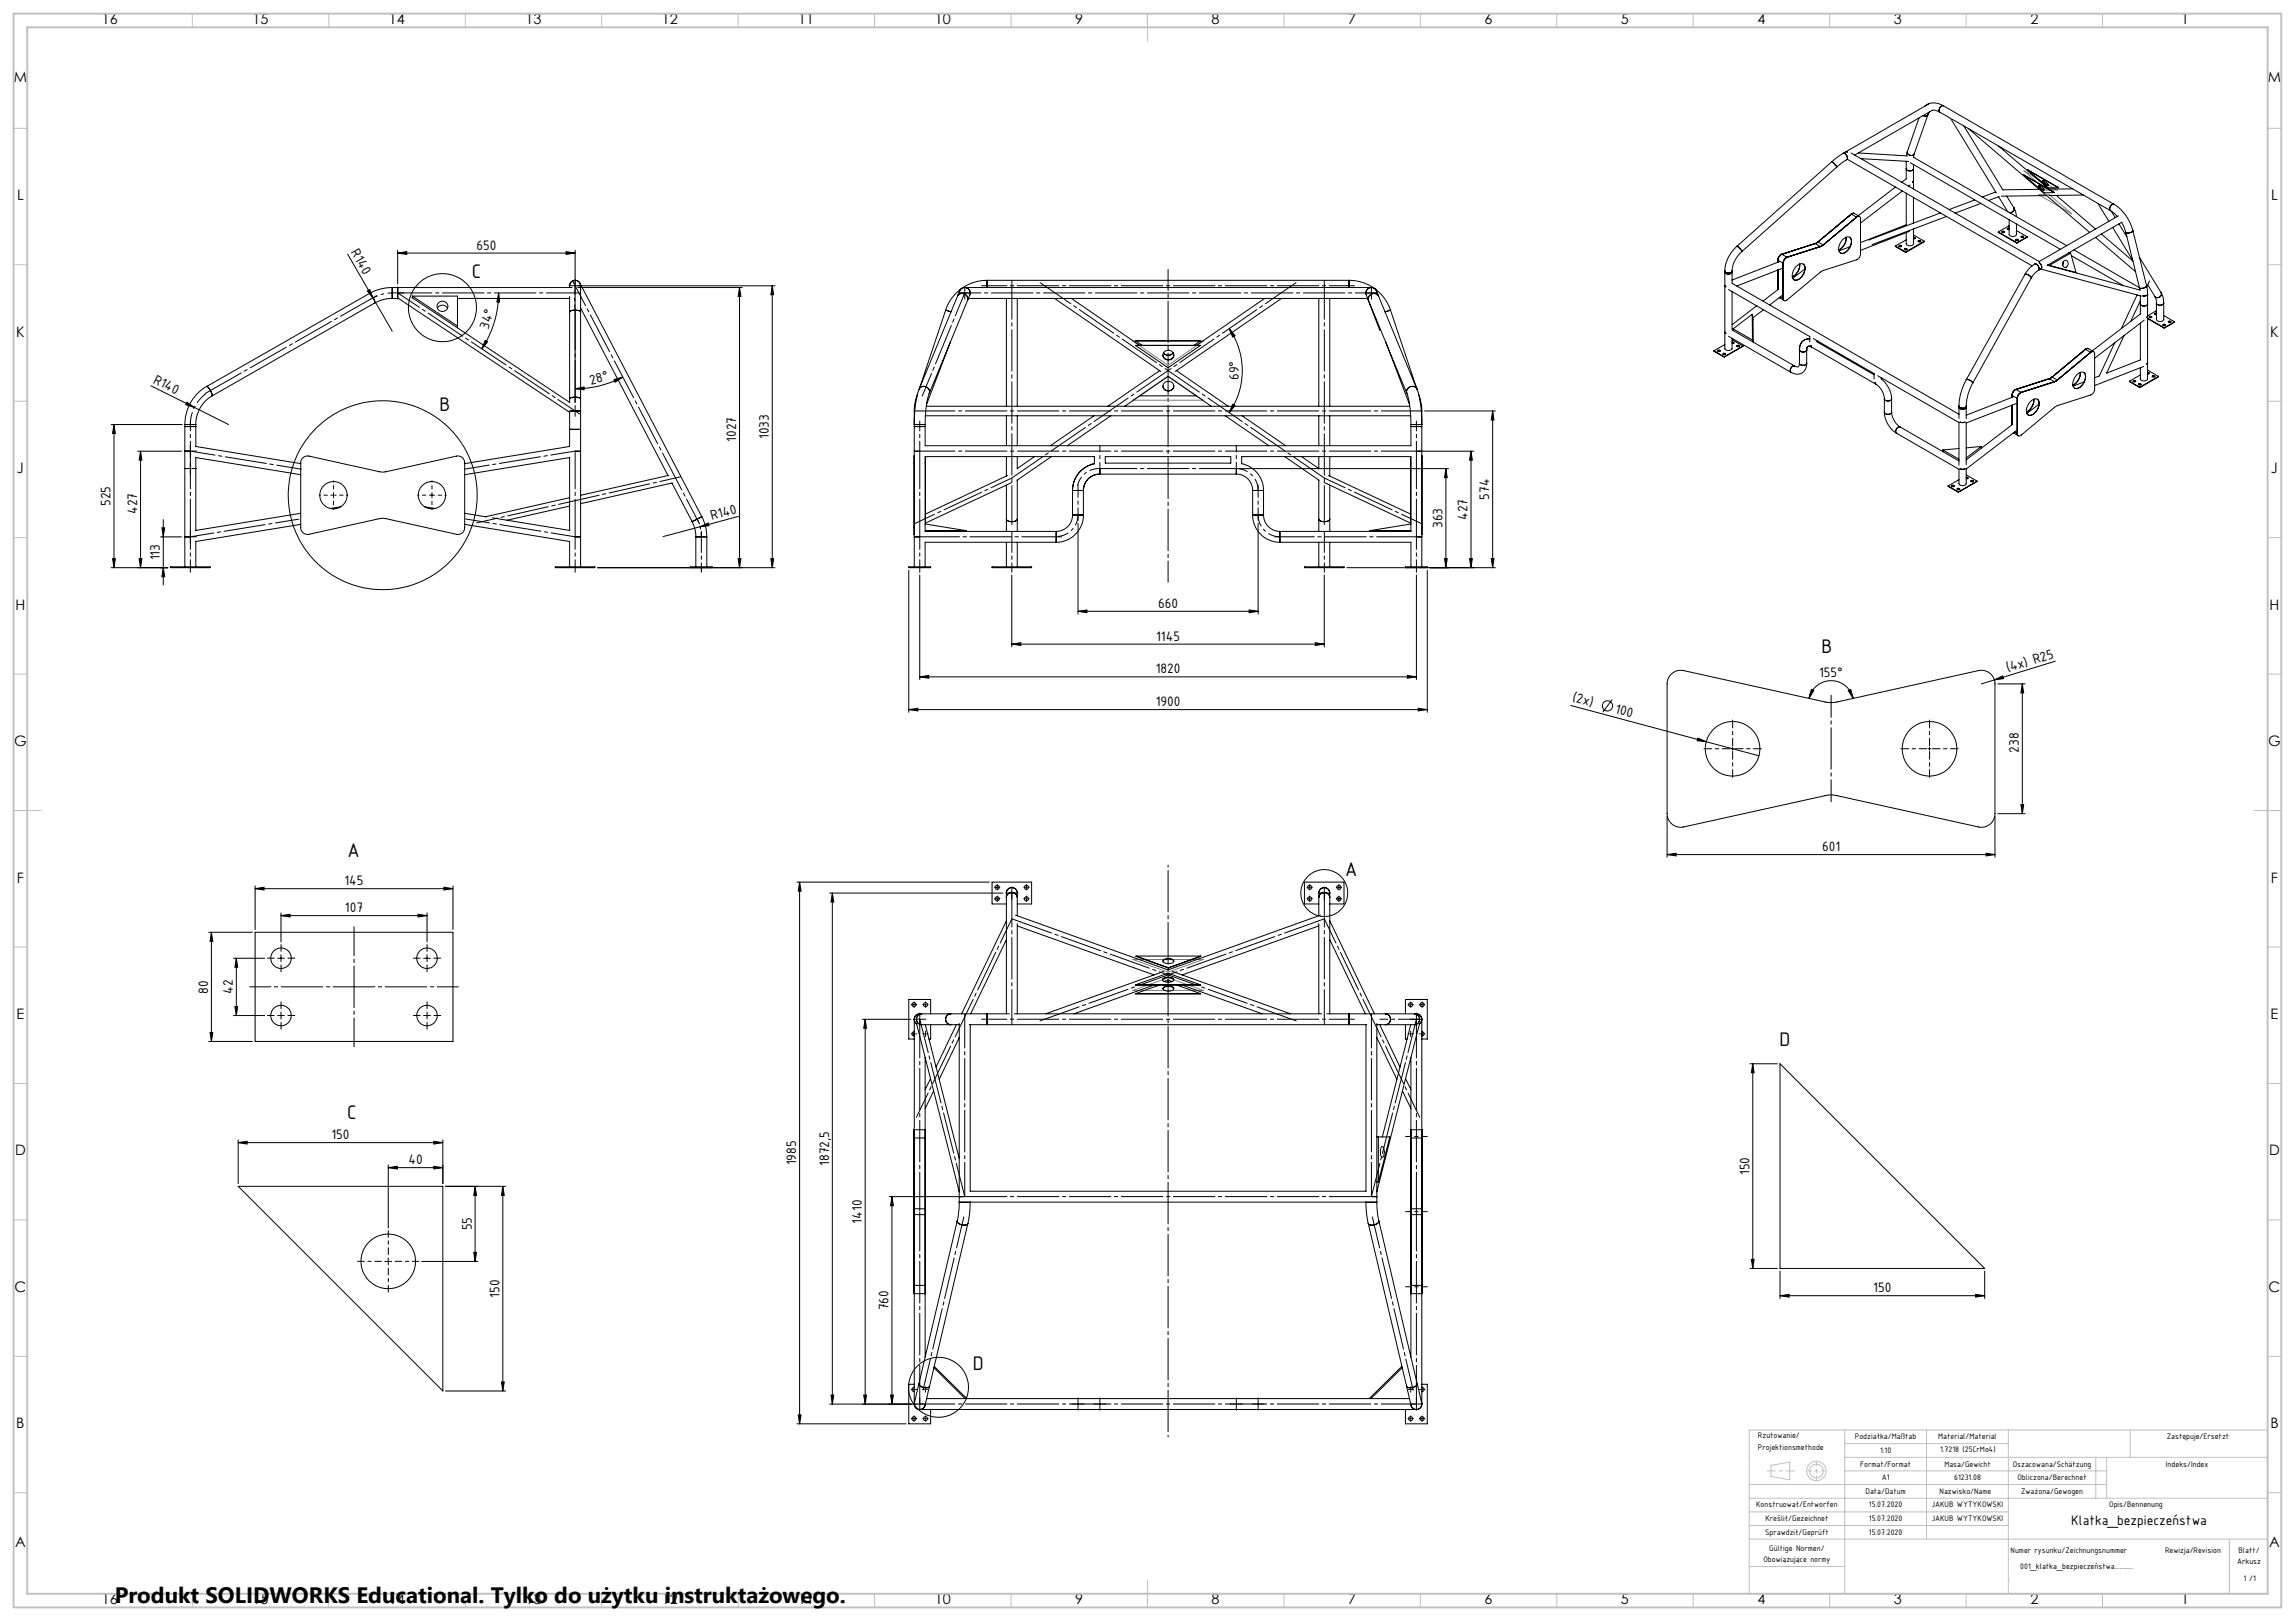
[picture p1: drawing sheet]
<svg xmlns="http://www.w3.org/2000/svg" width="841mm" height="594mm" viewBox="0 0 841 594" stroke-linecap="round" stroke-linejoin="round" font-family="sans-serif">
<defs><g id="words">
<text font-size="8.2" x="42.1" y="587.3">Produkt SOLIDWORKS Educational. Tylko do użytku instruktażowego.</text>
<g font-size="7.8">
<text x="172.9" y="101.8">C</text>
<text x="161" y="150.7">B</text>
<text x="667.4" y="239.3">B</text>
<text x="127.3" y="313.9">A</text>
<text x="493" y="321">A</text>
<text x="652.1" y="383.5">D</text>
<text x="127.3" y="410.1">C</text>
<text x="356.5" y="502.1">D</text>
</g>
<g font-size="5.4">
<text x="128.5" y="92.4" transform="rotate(60 128.5 92.4)">R140</text>
<text x="174.6" y="91.5">650</text>
<text x="179.1" y="120.8" transform="rotate(-74 179.1 120.8)">34°</text>
<text x="55.9" y="140.3" transform="rotate(27 55.9 140.3)">R140</text>
<text x="216.5" y="140.9" transform="rotate(-14 216.5 140.9)">28°</text>
<text x="454" y="139.3" transform="rotate(-90 454 139.3)">69°</text>
<text x="269.8" y="161.9" transform="rotate(-90 269.8 161.9)">1027</text>
<text x="281.8" y="160.9" transform="rotate(-90 281.8 160.9)">1033</text>
<text x="40.5" y="185.4" transform="rotate(-90 40.5 185.4)">525</text>
<text x="545.7" y="183.1" transform="rotate(-90 545.7 183.1)">574</text>
<text x="50.3" y="188.3" transform="rotate(-90 50.3 188.3)">427</text>
<text x="260.9" y="190.6" transform="rotate(-15 260.9 190.6)">R140</text>
<text x="537.8" y="190.5" transform="rotate(-90 537.8 190.5)">427</text>
<text x="528.6" y="193.5" transform="rotate(-90 528.6 193.5)">363</text>
<text x="58.6" y="205.3" transform="rotate(-90 58.6 205.3)">113</text>
<text x="424.4" y="222.7">660</text>
<text x="423.7" y="234.8">1145</text>
<text x="423.5" y="246.8">1820</text>
<text x="666.6" y="248.2">155°</text>
<text x="735.8" y="246.4" transform="rotate(-17 735.8 246.4)">(4x) R25</text>
<text x="576" y="256.9" transform="rotate(15 576 256.9)">(2x)</text>
<text x="423.5" y="258.8">1900</text>
<text x="591.6" y="261.1" transform="rotate(15 591.6 261.1)">100</text>
<text x="739.8" y="275.8" transform="rotate(-90 739.8 275.8)">238</text>
<text x="667.7" y="311.9">601</text>
<text x="126.2" y="324.4">145</text>
<text x="126.4" y="334.3">107</text>
<text x="76.2" y="364.1" transform="rotate(-90 76.2 364.1)">80</text>
<text x="85.4" y="364.2" transform="rotate(-90 85.4 364.2)">42</text>
<text x="121.5" y="417.5">150</text>
<text x="149.7" y="426.6">40</text>
<text x="291.8" y="427" transform="rotate(-90 291.8 427)">1985</text>
<text x="303.8" y="427.2" transform="rotate(-90 303.8 427.2)">1872,5</text>
<text x="641.1" y="430.6" transform="rotate(-90 641.1 430.6)">150</text>
<text x="315.8" y="448.4" transform="rotate(-90 315.8 448.4)">1410</text>
<text x="172.9" y="450.9" transform="rotate(-90 172.9 450.9)">55</text>
<text x="686.5" y="473.5">150</text>
<text x="183" y="475.5" transform="rotate(-90 183 475.5)">150</text>
<text x="325.6" y="480.2" transform="rotate(-90 325.6 480.2)">760</text>
<text x="759" y="558.9">Klatka_bezpieczeństwa</text>
</g>
<g font-size="5.3">
<text x="37.3" y="8.9">16</text>
<text x="92.5" y="8.9">15</text>
<text x="142.5" y="8.9">14</text>
<text x="192.5" y="8.9">13</text>
<text x="242.5" y="8.9">12</text>
<text x="292.5" y="8.9">11</text>
<text x="342.5" y="8.9">10</text>
<text x="394" y="8.9">9</text>
<text x="444" y="8.9">8</text>
<text x="494" y="8.9">7</text>
<text x="544" y="8.9">6</text>
<text x="594" y="8.9">5</text>
<text x="644" y="8.9">4</text>
<text x="694" y="8.9">3</text>
<text x="744" y="8.9">2</text>
<text x="799.3" y="8.9">1</text>
<text x="5" y="29.9">M</text>
<text x="831" y="29.9">M</text>
<text x="6.3" y="73.4">L</text>
<text x="832.2" y="73.4">L</text>
<text x="5.9" y="123.4">K</text>
<text x="831.9" y="123.4">K</text>
<text x="6.2" y="173.4">J</text>
<text x="832.2" y="173.4">J</text>
<text x="5.7" y="223.4">H</text>
<text x="831.7" y="223.4">H</text>
<text x="5.2" y="273.4">G</text>
<text x="831.2" y="273.4">G</text>
<text x="6.2" y="323.4">F</text>
<text x="832.2" y="323.4">F</text>
<text x="6.1" y="373.4">E</text>
<text x="832.1" y="373.4">E</text>
<text x="5.5" y="423.4">D</text>
<text x="831.5" y="423.4">D</text>
<text x="5.3" y="473.4">C</text>
<text x="831.3" y="473.4">C</text>
<text x="6" y="523.4">B</text>
<text x="832" y="523.4">B</text>
<text x="5.5" y="566.9">A</text>
<text x="831.5" y="566.9">A</text>
<text x="37.3" y="587.9">16</text>
<text x="92.5" y="587.9">15</text>
<text x="142.5" y="587.9">14</text>
<text x="192.5" y="587.9">13</text>
<text x="242.5" y="587.9">12</text>
<text x="292.5" y="587.9">11</text>
<text x="342.5" y="587.9">10</text>
<text x="394" y="587.9">9</text>
<text x="444" y="587.9">8</text>
<text x="494" y="587.9">7</text>
<text x="544" y="587.9">6</text>
<text x="594" y="587.9">5</text>
<text x="644" y="587.9">4</text>
<text x="694" y="587.9">3</text>
<text x="744" y="587.9">2</text>
<text x="799.3" y="587.9">1</text>
</g>
<g font-size="3.2">
<text x="644.2" y="527">Rzutowanie/</text>
<text x="679.7" y="527.3">Podziałka/Maßtab</text>
<text x="710.3" y="527.3">Material/Material</text>
<text x="794" y="527.3">Zastępuje/Ersetzt</text>
<text x="644.2" y="531.2">Projektionsmethode</text>
<text x="688.9" y="532.3">1:10</text>
<text x="711" y="532.3">1.7218 (25CrMo4)</text>
<text x="681.7" y="537.4">Format/Format</text>
<text x="712.5" y="537.4">Masa/Gewicht</text>
<text x="737.6" y="537.4">Oszacowana/Schätzung</text>
<text x="793.7" y="537.4">Indeks/Index</text>
<text x="689.6" y="542.3">A1</text>
<text x="716.1" y="542.3">61231.08</text>
<text x="739.3" y="542.3">Obliczona/Berechnet</text>
<text x="683.6" y="547.4">Data/Datum</text>
<text x="710.8" y="547.4">Nazwisko/Name</text>
<text x="740.6" y="547.4">Zważona/Gewogen</text>
<text x="643.6" y="552.4">Konstruował/Entworfen</text>
<text x="646.9" y="557.3">Kreślił/Gezeichnet</text>
<text x="684.9" y="557.3">15.07.2020</text>
<text x="684.9" y="552.4">15.07.2020</text>
<text x="707.9" y="557.3">JAKUB WYTYKOWSKI</text>
<text x="707.9" y="552.4">JAKUB WYTYKOWSKI</text>
<text x="772.9" y="552.4">Opis/Bennenung</text>
<text x="646.8" y="562.4">Sprawdził/Geprüft</text>
<text x="684.9" y="562.4">15.07.2020</text>
<text x="648.4" y="568.3">Gültige Normen/</text>
<text x="736.8" y="569.1">Numer rysunku/Zeichnungsnummer</text>
<text x="793.4" y="569.1">Rewizja/Revision</text>
<text x="820.3" y="569">Blatt/</text>
<text x="646.2" y="572.4">Obowiązujące normy</text>
<text x="740.3" y="574.9">001_klatka_bezpieczeństwa...........</text>
<text x="819.8" y="573.2">Arkusz</text>
<text x="822.1" y="579.2">1 /1</text>
</g>
</g></defs>
<g fill="none" stroke="#000" stroke-width=".37">
<path d="M706.8 38.1l-30.5 17.6M712.2 38.8a5.6 5.6 0 0 0-6.9 .1M712.2 38.8a1.58 1.58 0 0 0-1.4 2.3M712.2 38.8a1.57 1.57 0 0 0-1.4 2.3M712.2 38.8l62.5 36.1M671.3 59.2l1.8 2M671.3 59.2l-34.7 31M675.4 56.2l-4.1 3M675.4 56.2a1.51 1.51 0 0 1 1.3 2.3M675.4 56.2a1.53 1.53 0 0 1 1.3 2.3M676.3 55.7h.7zM676.3 55.7l-.9 .5"/>
<path d="M676.7 58.5l-3.6 2.7M676.7 58.5l.3-.1 67.7 39M678.3 56l69 39.8 29-16.7M681 56l18 1.1M681.9 58.1l17.5 1.1M698.5 59.1v6.4l-1.6 1.3M699 55.5l-.4 1.6M699 55.5a1.38 1.38 0 0 0 .9 1.4 1.38 1.38 0 0 0 1.6-.5M699 55.5a1.39 1.39 0 0 0 .9 1.4 1.39 1.39 0 0 0 1.6-.5M700 59.6l55 31.8M701.5 56.4l-.3 1.2 56.1 32.4M703.2 43.2l-4.2 12.3"/>
<path d="M704.7 42.4l1.1 .1 .7-.5-.8 .5zM706.5 42l-5 14.4M707 41.1l-.5 .9M708.1 40.4l1.2 .1 1.5 .6M708.1 40.4l-28.4 16.4M710.8 41.1l4 2.3M714.8 43.4l16.8 27.3M715.4 43.7l53.4 30.9 4 6.5M719.7 46.2l14.3 23.4M721.4 47.2l28 23.9M732.4 53.6l18.5 15.7M673.1 61.2l-34.7 30.9"/>
<path d="M678.4 78.5h.1M678.4 78.5l-12.2 10.1M678.4 78.5l1.9 1.1M678.4 78.5l-12.2 10.2M679.5 78.2l-1.1 .3M679.5 78.2h.1M679.5 78.2h-.5l-.6 .3M679.5 78.2l1.9 1.1M680.3 79.6l-12.2 10.2M680.3 79.6h.1M680.3 79.6l.9-.3 .6 .6v13.3l-.6 1.4-.9 .6-12.6 4.1-13.1 10.8h-.9l-.2-.7M681.4 79.3l-1.1 .3"/>
<path d="M681.4 79.3h.1M694.6 68.5l-13.7 10.6M697.1 70l-15.3 11.7M698.5 61.8a1.51 1.51 0 0 0 2.7 0M698.5 70.8v11.6l-16.7 6.5M699.9 67.8l-.5 .4M701.2 66.2l-.4 .5M701.2 60.3v8.9M701.2 72.3v9.4M711.1 78l-26.3 10M713.3 79.3l-27.3 10.3M723.6 73.3l-9.3 3.5"/>
<path d="M725.9 74.5l-9.4 3.6M731.3 70.3l-4.9 1.9M732.4 72.1l3.3 5.4M732.6 72l-3.9 1.5M735.4 71.9l2.6 4.2M738 76.1l.6 1.6 .3 1.7M738 76.1a1.41 1.41 0 0 1-1.6 1.8M741.5 64.1l11.2 6.5M741.5 64.1l7.7 6.6 3.5-.1M743.1 62.3l11.1 6.5M743.1 62.3l7.6 6.6 3.5-.1M747 68l1 .4a1.15 1.15 0 0 1 .9 1.3l-1.2-.7z"/>
<path d="M747.1 67.9l.7 1 1.3 .7M747.3 69.4l-13.5 .2M748.5 66.1l1 .5a1.26 1.26 0 0 1 1 1.3l-1.3-.8zM748.6 66.1l1.5 1.6M749.8 71.5l15.9 13.7M750 71.7l-16.6 .2M750.1 67.7l.5 .1M750.1 67.7h-.1M753.5 71.6l14.4 12.3M759.5 69.2l-8.8 .1M763.4 71.5l-12.6 .1M769.4 74.9l4 2.3"/>
<path d="M773.4 77.2l2.5 2.1M773.6 77.4l1.5 2.4M774.7 74.9a15.8 15.8 0 0 1 6.9 9.6M774.7 74.9a1.55 1.55 0 0 0-1.3 2.3M774.7 74.9a1.53 1.53 0 0 0-1.3 2.3M127.4 93.1l9.3 16.1M145.7 92.7l3.3-.5v1zM145.7 91.7v12.4M145.7 92.7h65M207.4 92.2l3.3 .5-3.3 .5zM210.7 91.7v55.9M632.1 99.3a1.51 1.51 0 0 0 2.6 0"/>
<path d="M632.1 99.7a1.55 1.55 0 0 0 2.6 0M632.1 99.3v28.4a1.51 1.51 0 0 0 2.6 0v-3.7M634.7 99.3v4.5l83.2 48M636.6 90.2a12.5 12.5 0 0 0-4.5 9.1M636.6 90.2l1.8 1.9M638.4 92.1a10.5 10.5 0 0 0-3.7 7.2M651.5 95.3h.1M651.5 95.3v.8M651.5 99v7.1M651.5 95.3l1.9 1.1M651.5 98.9v7.2M651.9 95.9l-17.2 6.7"/>
<path d="M652.9 93.2l-.9 .7-.5 1.4M652.9 93.2h.1M653 93.2l-1.1 .9-.4 1.2M653 93.2l1.9 1.1M653.1 98.3l-16.6 6.5M653.4 96.4v13M653.4 96.4h.1M653.5 96.4v13M654.9 94.3l-1 .7-.5 1.4M654.9 94.3l-1.1 .9-.3 1.2M658.3 97.6a1.75 1.75 0 0 1 3.1-.1 4.4 4.4 0 0 1-3.6 5.2 2.5 2.5 0 0 1-.5-3.8zM659.5 96.8a4.9 4.9 0 0 1-2.7 4.7 5.3 5.3 0 0 0 2.7-4.7z"/>
<path d="M660.8 96.8l.3 .3 .3 1.2M661.4 98.3a4.4 4.4 0 0 1-3.7 4.4l-.3-.2M661.4 98.6l-4.5 3.4M665.1 89.2h.1M665.1 89.2l-12.2 4M665.2 89.2l1.9 1.1M665.2 89.2l-12.2 4M666.2 88.6l-1.1 .6M666.2 88.6v.1M666.2 88.7l-1 .5M666.2 88.7l1.9 1.1M667.1 90.3v.1"/>
<path d="M667.1 90.4l-12.2 3.9M668.1 89.8l-1 .5M668.1 89.8h.1M668.1 89.8l-1 .6M675.1 87.9a1.93 1.93 0 0 1 3.2-.4 4.5 4.5 0 0 1-3.4 5.4 2.09 2.09 0 0 1-.8-3.3zM676.5 86.9a5 5 0 0 1-2.7 4.7 5.2 5.2 0 0 0 2.7-4.6M677.8 87a3.5 3.5 0 0 1-.8 4.8l-1.4 .9h-1.2M677.9 90.4l-4 1.6M694.5 90.2l3.8 2.3M694.5 90.2l3.8 2.2M695.9 90.3l.3-.2 .6 .2M696 90a.46 .46 0 0 1 .7-.2 .46 .46 0 0 1 0 .7 .46 .46 0 0 1-.7-.2z"/>
<path d="M697.9 91.4l.3-.2 .6 .2M697.9 91.1a.42 .42 0 0 1 .7-.2 .42 .42 0 0 1 0 .7l-.6-.1zM698.3 92.4v.1M698.5 87.9l-4 2.3M699.7 84.8l-17.9 7M701.2 83.9v5.4a1.51 1.51 0 0 1-2.7 0v-4M701.2 87h.1a.38 .38 0 0 1 .5 .1 .38 .38 0 0 1-.1 .5 .38 .38 0 0 1-.5-.1M701.2 87.2l.7 .1M701.2 86.4l.2-.2 3.8 2.2M702.9 88.5h1M702.9 88.3a.41 .41 0 0 1 .6-.3 .41 .41 0 0 1 .2 .6h-.7zM705.2 88.4l-6.9 4.1"/>
<path d="M705.2 88.4l-6.9 4M732.3 85l6.8 4.1M732.3 85l6.8 3.9M733.6 84.9a.42 .42 0 0 1 .6-.3 .42 .42 0 0 1 .1 .7l-.6-.1zM733.6 85.1l.4-.2 .6 .2M736.2 80.5v5.4a1.54 1.54 0 0 0 2.7 0v-3.8M736.2 83.6a.4 .4 0 0 0-.5 0 .4 .4 0 0 0 0 .6 .4 .4 0 0 0 .5-.1M736.2 83.7l-.6 .3M736.2 82.9l-.2-.1-3.7 2.2M738.6 88h1M738.7 87.7a.46 .46 0 0 1 .7-.2 .46 .46 0 0 1 0 .8 .46 .46 0 0 1-.7-.2zM738.9 84.5l4 2.3"/>
<path d="M739.1 88.9v.2M740.6 86.8l.4-.2 .6 .2M740.7 86.6a.41 .41 0 0 1 .6-.2 .41 .41 0 0 1 .1 .6h-.7zM742.9 86.8l-3.8 2.1M742.9 86.8l-3.8 2.3M745.6 96.8l-1.8 1.4-1.8 2.4M745.6 96.8a1.53 1.53 0 0 1 1.4 2.3M745.9 96.6l-.3 .2M747 99.1l-1.5 1.2-1.1 1.5M747.3 96.3a1.63 1.63 0 0 1 .6 2.2 1.56 1.56 0 0 0-.6-2.2zM747.9 98.6l36.8 9.9M747.9 98.5l-.9 .6"/>
<path d="M748.1 98.4l-.2 .1M750.3 97.2l34 9.1M750.3 97.1l.7 .2M751 97.3l9.8 2.6M756.1 95.9l-.2 1.2M756.5 95.5a1.26 1.26 0 0 1 1.4 1.1 1.26 1.26 0 0 1-1.1 1.4 1.39 1.39 0 0 1-1-1.1 1.39 1.39 0 0 1 .7-1.4zM758.1 92.7l.7 .1M758.8 92.8l-7.8 4.5M758.8 92.8l2 7.1M759 93.7l18.9 10.9M759.9 99.8l.9 .1M760 91.6l24 13.8"/>
<path d="M767.9 87l14.7 12.5M770 85.8l11.6 9.9M774.2 83.4l7.3 11.9M776.5 82l2.9 4.8M777.5 81.5l1.5 3.7M777.6 81.4l-27.5 15.9M779 85.2l5 20.2M781.6 84.5a1.98 1.98 0 0 1-2.6 .7M781.6 84.5a2.03 2.03 0 0 1-2.6 .7M781.6 84.5l5 20.3M784 94.3l8 13M134.6 106.6l.9-.5 1.2 3.1z"/>
<path d="M135.4 107.6l.7 .5 .8 1.3 .4 1.6M135.4 107.6l-59.6 34M135.4 107.6h.1M135.4 107.6l1.4 1.6 .5 1.8M135.9 109.7v.1M136.7 109.2l7 12.1M137.3 111l-59.5 34.1M143.7 109.4l-3.3 .4-3.1 1.2M143.7 105.4l-4.6 .6-3.7 1.6M143.7 105.4v4M143.7 105.4h65.9M143.7 109.4h2.4l62.6 41.7v12.5l-38.4 6.3"/>
<path d="M145.5 107.4h.5M145.7 105.4v4zM145.7 107.1v.5M151 109l57.7 38.5v-1.4M151.1 108.5l16.5 11M151.1 108.5h16.5v11.6M151.1 108.5v.6M160.3 113a2.05 2.05 0 0 1 1.8-1.2 2.05 2.05 0 0 1 1.9 1.2M167.6 109.4h41.1M182.7 107.4l.4 3.3-1-.1zM182.7 107.4a37.3 37.3 0 0 1-6.2 20.4M208.7 104.7v.7"/>
<path d="M208.7 108.6v5.7M208.7 104.7a2.01 2.01 0 0 1 2-2 2.01 2.01 0 0 1 2.1 2M208.7 114.3a3.5 3.5 0 0 1 4.1 0M208.7 114.3v31.8M210.5 104.7h.5M211.7 104.7h72.3M211.7 105.4h60.3M212.5 103.8l44.7 85.5M212.8 104.7v9.6M212.8 114.3v31.8M212.8 112.9l32 61.4M271 105.4v102.6"/>
<path d="M271 105.4l.5 3.2h-1zM283 104.7v103.3M283 104.7l.5 3.3h-1zM346.5 113.7l2 .6zM346.5 113.7l-9.6 28.6M350.9 108.5a2.03 2.03 0 0 1 2.5-.8 2.03 2.03 0 0 1 1.2 2.4M350.9 108.5a2.02 2.02 0 0 1 2.5-.8 2.02 2.02 0 0 1 1.2 2.4M350.9 108.5l-14.1 34.1M351.7 106.6l-.8 1.9M351.7 106.6a1.99 1.99 0 0 1 2.6-1.1 1.99 1.99 0 0 1 1.1 2.6M353.3 107.4h.5M353.5 107.1v.5"/>
<path d="M353.5 105.4l-1.2 .4-.6 .8M353.5 105.4h.3a1.97 1.97 0 0 1 1.6 2.7M353.5 105.4h149M354.6 110.1l-14.1 34M354.9 109.4h146.3M355.4 108.1l-.8 2M361.7 102.7a15.9 15.9 0 0 0-15.2 11M361.7 102.7v2.7zM361.7 102.7h132.6M368.8 109.4v39.5M372.8 109.4v39.5M386.4 109.4l39 26.7"/>
<path d="M392.6 109.4l25 17.1M463.4 109.4l-24.9 17.1M469.6 109.4l-38.9 26.7M483.3 109.4v39.5M487.3 109.4v39.5M494.3 102.7a16 16 0 0 1 15.3 11M494.3 102.7v2.7zM501.4 110l4.2 10.9 .3-.1M501.4 109.9v.1M501.5 110.1l14 34M502.3 107.4h.5M502.5 107.1v.5"/>
<path d="M502.5 105.4a3.6 3.6 0 0 1 2.7 3.1M502.5 105.4a2.25 2.25 0 0 0-1.8 1.4 2.25 2.25 0 0 0 .4 2.3l.4 1M505.2 108.5a2.02 2.02 0 0 0-2.5-.8 2.02 2.02 0 0 0-1.2 2.4M505.2 108.5a2.03 2.03 0 0 0-2.5-.8 2.03 2.03 0 0 0-1.2 2.4M505.2 108.5l14 34.1M507.6 114.3l2-.6zM509.6 113.7l9.5 28.6M632.1 104.6l.4 .5M633.4 106.1l29.8 17.2v2M634.7 106.9v13.8M642.1 115.2l-7 5.3M642.1 115.2l.1 9.4"/>
<path d="M642.1 115.2l.3 2 .1 8.2M643.7 112.1l-9 6.9M646.2 113.5l-3.9 3M651.8 105.9l-5.8 4.4M652 109.1l1.8 1M652.4 108.8l1 .6M653.2 108.2l-4.7 3.6M653.4 109.4l.4 .7M653.4 109.4h.1M653.8 110.1v.1M742 100.6v-.1a2.31 2.31 0 0 1 2.4 1.3M742 100.6a2.21 2.21 0 0 1 2.4 1.2"/>
<path d="M742 100.6l-21.5 38.5M744.4 101.8l-21.5 38.6M783.1 108.1l-5.7 12.3M784 105.4l.2 .9M784.3 111.4a1.51 1.51 0 0 0 2.7 0M784.3 118.4v13.5l-12.3 4.8 6.4-13.7M784.3 110.2l-3.5 7.6M784.3 108.4v6.7l-17.6 13.5M785.7 117.3l-18.1 14M786.6 104.8l.4 2.9M786.6 104.8a2.13 2.13 0 0 1-2.6 .6M786.6 104.8a2.11 2.11 0 0 1-2.6 .6"/>
<path d="M787 107.7a1.36 1.36 0 0 1-1.8 .7M787 107.7v31.1a1.51 1.51 0 0 1-2.7 0v-4M787 116.6l6.1 3.5M787 116.8l6.1 3.5M787 104.4l2.7 4.2M787.6 116.2l.4-.2 .5 .2M787.6 116a.42 .42 0 0 1 .6-.2 .42 .42 0 0 1 .2 .6h-.6zM787.7 103l-1 2.1M789.7 108.6l.5 2.4M790.2 111a1.54 1.54 0 0 0 2.7 0M790.2 114.1l-.2-.1-3 1.7-.4 .6M790.2 111v6a1.54 1.54 0 0 0 2.7 0v-6"/>
<path d="M790.2 114.8a.4 .4 0 0 0-.6-.1 .4 .4 0 0 0 0 .6 .4 .4 0 0 0 .6 0M790.2 114.9l-.6 .2M792 107.3l.7 2 .2 1.7M792 107.3a1.38 1.38 0 0 1-.7 1.5 1.38 1.38 0 0 1-1.6-.2M792 107.3a1.38 1.38 0 0 1-.7 1.6 1.38 1.38 0 0 1-1.6-.3M792.6 119.2l.3-.3 .7 .3M792.7 118.9a.41 .41 0 0 1 .6-.2 .41 .41 0 0 1 0 .6h-.6zM792.9 115.6l4 2.3M794.6 118h.9M794.7 117.7h.1a.42 .42 0 0 1 .6 0 .42 .42 0 0 1 0 .6 .42 .42 0 0 1-.6-.1zM796.9 117.9l-3.8 2.2M796.9 117.9l-3.8 2.4"/>
<path d="M177.8 124.8l.9 .5-2.2 2.5zM225 139.1l3.2-.9-2.8 1.8zM228.2 138.2a37 37 0 0 1-17.5 4.2M348.3 125.2l-8.8 23.1M416.2 126.6h23.7M416.2 126.6l11.8 8.2 11.9-8.2M416.2 124.8v.1M416.2 124.8h23.7M416.2 124.9l2.3 1.6M425 135.8l-19 13.1M426.2 130.1a2.01 2.01 0 0 0 1.9 1.7 2.01 2.01 0 0 0 2-1.7M426.5 129.1a1.88 1.88 0 0 1 3-.3 1.88 1.88 0 0 1-.5 2.9 1.86 1.86 0 0 1-2.3-.3 1.86 1.86 0 0 1-.2-2.3z"/>
<path d="M428.1 130.2l1-.3 .8-.6-.6 .6-1.2 .3M428.1 130.2l-1.3-.4-.5-.4 .5 .5 1.3 .3M428.1 130.2h.1M431.1 135.8l19 13.1M439.9 124.8v.1M439.9 124.9l-2.4 1.6M450.4 120.4l2.2 2.6-.9 .5zM450.4 120.4a27.1 27.1 0 0 1 0 30.8M507.8 125.2l8.7 23.1M628.1 128.5l3.8 2.2M628.1 128.5l3.8 2.4M629.4 128.6l.5-.2 .5 .2"/>
<path d="M629.4 128.4a.42 .42 0 0 1 .6-.2 .42 .42 0 0 1 .2 .6l-.7-.1zM631.4 129.6a.41 .41 0 0 1 .6-.3 .41 .41 0 0 1 0 .7zM631.4 129.8l.4-.2 .6 .2M631.9 130.7v.2M632.1 121.7l.4 .5M632.1 126.3l-4 2.2M633.4 123.2l22.9 13.2M634.7 125.4l.1-.1a.39 .39 0 0 1 .6 .1 .39 .39 0 0 1-.1 .6 .39 .39 0 0 1-.6-.1M634.7 125.5l.7 .2M634.7 124.7l.2-.1 3.8 2.2M634.8 121l22.8 13.1M635.1 120.5l7.1 4.1"/>
<path d="M635.1 120.5l.1 .7M636.4 126.6a.42 .42 0 0 1 .6-.2 .42 .42 0 0 1 .2 .6h-.7zM636.4 126.9l.4-.3 .6 .3M638.7 126.8l-6.8 3.9M638.7 126.8l-6.8 4.1M642.2 124.6l.1 .7M657.6 134.1a1.52 1.52 0 0 0-1.3 2.3M657.6 134.1a1.53 1.53 0 0 0-1.3 2.3M659.4 133.1a1.03 1.03 0 0 1-.4 1.3 1.03 1.03 0 0 1-1.4-.3M659.4 128.2a1.51 1.51 0 0 0 2.7 0M659.4 133.1a1.51 1.51 0 0 0 2.7 0M659.4 128.2v4.9"/>
<path d="M662.1 133.1a3.6 3.6 0 0 1-1.8 3.6 3.6 3.6 0 0 1-4-.3M662.1 128.2v4.9M663.2 124.2a3.5 3.5 0 0 0-3.8 4M663.6 126.6l.3 .6M663.9 127.2a1.05 1.05 0 0 0-1.4-.3 1.05 1.05 0 0 0-.4 1.3M663.9 127.2l23.5 13.6M664.5 124.1l22.3 12.8v1.9M665.8 124.8v.5l21 12M688.1 137.7l29.8 17.2v15.5M689.4 138.5v.4a9.5 9.5 0 0 1 3.8 7.2M720.5 139.1a21.1 21.1 0 0 0-2.6 9.7M720.5 139.1h.8a1.94 1.94 0 0 1 1.6 1.3"/>
<path d="M720.5 139.1h.8a2.04 2.04 0 0 1 1.6 1.3M750.9 138.8h.1M751 138.8l-12.2 3.9M751 138.8l1.9 1.1M751.9 138.2l-1 .6M751.9 138.2h.1M752 138.2l-1 .6M752 138.2l1.9 1.1M752.9 139.9h.1M752.9 139.9l-12.2 3.9M753.9 139.3l-1 .6M761.1 137.3a1.68 1.68 0 0 1 1.7-1 1.68 1.68 0 0 1 1.5 1.3 4.4 4.4 0 0 1-3.7 4.8 2.24 2.24 0 0 1-.6-3.5z"/>
<path d="M762.3 136.5a5 5 0 0 1-2.7 4.6M762.3 136.4a5 5 0 0 1-2.7 4.8M763.6 136.5a3.5 3.5 0 0 1-.8 4.8l-1.4 1-1.2-.1M763.7 139.9l-4 1.6M764.2 128h.1M764.2 128l-12.3 10.2M764.2 128l1.9 1.1M764.2 128l-12.2 10.2M765.3 127.8l-.5-.1-.6 .3M765.3 127.8l-.4-.1-.7 .3M765.3 127.8l1.9 1M766.1 129.1h.1"/>
<path d="M766.1 129.1l.9-.3 .6 .7v13.2l-.6 1.4-.9 .6-12.6 4.1-13.1 10.8-.9 .1-.3-.8M766.1 129.1l-12.2 10.2M767.2 128.8l-1.1 .3M767.2 128.8v.1M769.4 137.7l-1.8 .7M774.9 125.6l-5.6 12.2M780.3 139.7l3.8 2.2M780.3 139.7l3.8 2.4M781.7 139.6a.43 .43 0 0 1 .6-.2 .43 .43 0 0 1 .2 .5h-.6zM781.7 139.8h.9M784.3 137.4l-4 2.3M785.5 134.3l-17.9 7"/>
<path d="M787 132.8l-.4 .6M787 136.5a.4 .4 0 0 1 .6 0 .4 .4 0 0 1 0 .6 .4 .4 0 0 1-.6-.1M787 136.7l.7 .2M787 135.9l.2-.2 3.8 2.2M788.7 137.8a.42 .42 0 0 1 .6-.2 .42 .42 0 0 1 .2 .5l-.6 .1zM788.7 138h1M791 137.9l-6.9 4.2M791 137.9l-6.9 4M793.1 120.1v.2M40.7 155.6h26M41.8 155.6l.5 3.2h-1.1zM41.8 155.6v52.4"/>
<path d="M55.3 141.4l15.9 7.9M67.7 155.6h4.1M67.7 156.3h4.1M67.7 155.6v52.1M68.5 147.4l2.7 1.9-3.1-1zM71.2 149.3l12.5 6.3M71.8 155.6v8l38.4 6.3M75.8 141.6a15.9 15.9 0 0 0-8.1 14M75.8 141.6l1.4 1.7 .6 1.8M75.8 141.6a5 5 0 0 1 2 3.5M77.8 145.1a12 12 0 0 0-6 10.5M208.7 146.1a3.5 3.5 0 0 1 4.1 0"/>
<path d="M208.7 157.3h4.1M208.9 150.6h3.9M210.5 150.6h.5M210.7 150.3v.5M210.7 142.4l3.3-.6 .1 1zM212.8 146.1v4.5M212.8 150.6v57.1M335 155.6h4M335 156.3h4M335 150.6h.2M335 150.6v57.1M335.8 145.5l-.7 3.2-.1 1.9"/>
<path d="M335.8 145.5h.1M336.2 144.5l-.4 1M336.8 142.6a37.1 37.1 0 0 0-1.8 13M336.8 142.6a2.03 2.03 0 0 1 2.5-.8 2.03 2.03 0 0 1 1.2 2.3M339 155.6v7.7h178v-7.7M339.1 152.4h177.8M339.4 148.9h177.2M340.5 144.1a34.5 34.5 0 0 0-1.5 11.5M368.8 152.4v10.9M372.8 152.4v10.9M400.9 152.4l-16 10.9M407.1 152.4l-16 10.9"/>
<path d="M412.2 148.9l15.8-10.9 15.9 10.9M417.7 145.1h20.7M426.2 141.5a2.01 2.01 0 0 0 1.9 1.7 2.01 2.01 0 0 0 2-1.7M426.6 140.4a1.88 1.88 0 0 1 3.1-.1 1.88 1.88 0 0 1-1 2.9 1.83 1.83 0 0 1-2.1-.6 1.83 1.83 0 0 1 0-2.2zM449 152.4l16 10.9M451.7 148.1l.9 .6-2.2 2.5zM455.2 152.4l15.9 10.9M483.3 152.4v10.9M487.3 152.4v10.9M515.5 144.1l1.1 5 .4 6.5M517 156.3h4M519.2 142.6a34.9 34.9 0 0 1 1.7 13h-3.9"/>
<path d="M519.2 142.6a2.03 2.03 0 0 0-2.5-.8 2.03 2.03 0 0 0-1.2 2.3M519.2 142.6a2.04 2.04 0 0 0-2.5-.8 2.04 2.04 0 0 0-1.2 2.3M519.9 144.6l.3 .9M520.2 145.5l.7 3.2 .1 1.9M520.2 145.5h-.1M520.8 150.6h.2M521 150.6v57.1M522 150.6h26M547 150.6v57.4M547 150.6l.5 3.3h-1zM687.1 140.2l.3 .6M687.4 140.8a7.1 7.1 0 0 1 3.1 5.3"/>
<path d="M690.5 151.1a9.6 9.6 0 0 0 4.5 7.6M690.5 146.1a1.51 1.51 0 0 0 2.7 0M690.5 151.1a1.51 1.51 0 0 0 2.7 0M690.5 146.1v5M693.2 151.1a7.3 7.3 0 0 0 3.1 5.3M693.2 146.1v5M696.3 156.4a1.53 1.53 0 0 0-1.3 2.3M696.3 156.4l21.6 12.5M717.9 148.8a1.51 1.51 0 0 0 2.6 0M717.9 149.2a1.55 1.55 0 0 0 2.6 0M717.9 148.8v4.5M718.3 154.7l.6 .2 1.2-.2"/>
<path d="M720.5 148.8v4.7M722.9 140.4l-.2 .3a18.6 18.6 0 0 0-2.2 8.1M737.3 144.8v.8M737.3 144.8v.1M737.3 144.9l1.9 1.1M737.3 148.5v7.2M737.6 155.5l-17.1 13M737.7 145.5l-17.2 6.6M737.8 158.6l1.8 1.1M738.2 158.3l1 .6M738.7 142.7h.1M738.8 142.7l-1.1 .9-.4 1.3"/>
<path d="M738.8 142.7l1.9 1.1M738.9 147.9l-18.4 7.1v15.3M739 157.7l-18.5 14.2v5.3a1.51 1.51 0 0 1-2.6 0v-5.2l-22.9-13.3M739.2 158.9l.4 .8M739.2 146v12.9M739.2 146h.1M739.2 158.9h.1M739.6 159.7h.1M740.7 143.8l-1 .8-.5 1.4M740.7 143.8l-1.1 .9-.4 1.3M744.1 147.1a1.75 1.75 0 0 1 3-.1 4.4 4.4 0 0 1-3.6 5.2 2.5 2.5 0 0 1-.4-3.8zM745.3 146.3a5.2 5.2 0 0 1-2.7 4.7 4.9 4.9 0 0 0 2.7-4.7"/>
<path d="M746.5 146.3a3.8 3.8 0 0 1-1.3 5.4l-1 .4h-1M747.2 148.1l-4.5 3.4M783.7 140.9l.3-.2 .6 .2M783.7 140.7a.42 .42 0 0 1 .6-.3 .42 .42 0 0 1 .1 .7l-.7-.1zM784.1 141.9v.2M50.5 165.3h16M51.5 165.3l.5 3.3h-1zM51.5 165.3v42.7M67.7 165.3h2M69.5 165.3h.5M69.5 171.7h.5M69.7 165.1v.5"/>
<path d="M69.7 171.5v.5M110.2 173.9l-38.4-6.2v26.7l38.4-6.3M110.8 168a2.47 2.47 0 0 1 2.4-.9l27.3 5.9 27-5.9a2.49 2.49 0 0 1 2.8 2.5v23.8a2.46 2.46 0 0 1-3 2.4l-26.8-5.9-27.3 5.9a2.48 2.48 0 0 1-3-2.4v-24.1zM170.3 173.9l38.4-6.2v26.7l-28.3-4.6M210.7 165.3h2.1M245.1 174.2l-32.3 7.3M246.2 177l7.4 14.2M246.4 177l-33.6 7.6M334.9 169.6v23.8M334.9 169.6h.1M335 165.3h2M335 167.1l-.1 2.5"/>
<path d="M339 169.6h.1M339.1 167.3v2.3M339.1 169.6v22.4M368.8 167.3v7.1M368.8 177.8v12.4M369.2 174.2l-30.1 14.2M370.7 176.8l-31.6 14.9M372.8 167.3v4.5M372.8 175.9v14.3M379.1 167.3l-6.3 4.4M385.3 167.3l-12.6 8.7M393 179.7a10 10 0 0 1 8-9.8v-2.6h-62v27.4h48"/>
<path d="M393 179.7h4M393 179.7v9M397 179.7v9M403 173.7a6 6 0 0 0-6 6M403 171.7v2M403 173.7h50M405 167.3h46v2.4h-46zM453 173.7a6 6 0 0 1 6 6M453 171.7v2M454 171.7h76.8M459 179.7h4M459 179.7v9"/>
<path d="M463 179.7a10 10 0 0 0-8-9.8v-2.6h62v27.4h-48M463 179.7v9M470.8 167.3l12.6 8.7M477 167.3l6.3 4.4M483.3 167.3v4.5M483.3 175.9v14.3M485.3 176.8l31.6 14.9M486.8 174.2l30.1 14.2M487.3 167.3v7.1M487.3 177.8v12.4M516.9 167.3v2.3M516.9 169.6v22.4"/>
<path d="M516.9 169.6h.1M519 165.3h2M520 165.3h20M521 167.1l.1 2.5M521 169.6h.1M521.1 169.6v23.8M529.8 171.7v36.3M529.8 171.7l.5 3.3h-1zM539 165.3v42.7M539 165.3l.5 3.3h-1zM711.9 164.9l6 3.4M711.9 164.9l.1 .7"/>
<path d="M713.9 178.1l3.8 2.2M713.9 178.1l3.8 2.3M715.2 178.1l.4-.2 .6 .2M715.3 177.9a.4 .4 0 0 1 .6-.2 .4 .4 0 0 1 0 .6h-.5zM717.2 179.3l.3-.2 .6 .2M717.3 179h.1a.42 .42 0 0 1 .6-.1 .42 .42 0 0 1 0 .7 .42 .42 0 0 1-.6-.1zM717.9 164.4l-6 .5M717.9 175.8l-4 2.3M718.3 171.7l.8 .3 1-.3M720.5 174.9a.4 .4 0 0 1 .6 0 .4 .4 0 0 1 0 .6 .4 .4 0 0 1-.6-.1M720.5 175l.7 .3M720.5 174.2l.2-.1 3.8 2.2"/>
<path d="M722.2 176.4l.4-.2 .6 .2M722.3 176.1a.42 .42 0 0 1 .6-.2 .42 .42 0 0 1 .1 .6h-.7zM724.5 176.3l-6.8 4M724.5 176.3l-6.8 4.1M726 163.6l-5.5 .5M726 163.6l-5.5 4.2M726 163.6l.1 .6M58.8 196.7h7.7M59.3 193.4h1.1l-.6 3.3zM59.8 190.4v24M67.7 196.7h2M69.5 196.7h.5"/>
<path d="M69.7 196.5v.5M110.2 192.2l-38.4 6.2v9.3M122 181.5h.4M122.2 181.2v.5M124.8 185.7l-3.7 .6M155.7 185.7l3.7 .6M158 181.5h.5M158.3 181.2v.5M170.3 192.2l38.4 6.2v9.3M170.3 188.1l7.8 1.3M208.7 185.4l-22.9 5.2M208.7 182.4l-30.8 7"/>
<path d="M210.7 196.7h2.1M253.6 191.2a12.8 12.8 0 0 1 1.4 5.5M255 196.7h4M255 196.7v11M256.5 193l3.1-1.3 .2 .9zM256.5 193l-13.5 3.6M257.2 189.3a16.9 16.9 0 0 1 1.8 7.4M257.2 189.3l-3.6 1.9M259 196.7v11M270.6 189.2l-14.1 3.8M334.9 193.4l.1 2.5M334.9 193.4h.1"/>
<path d="M335 196.7h2M339 194.4h15M339 192l15 2.4M354 194.4v.3M368.8 190.2v4.5M368.8 190.2a2.62 2.62 0 0 0 4 0M368.8 198.7v9M372.8 190.2v4.5M372.8 198.7v9M387 194.7v4M387 198.7h-48v9M393 188.7a6 6 0 0 1-6 6"/>
<path d="M393 188.7h4M395 191.7v33.3M397 188.7a10 10 0 0 1-10 10M459 188.7a10 10 0 0 0 10 10M459 188.7h4M461 191.7v33.3M463 188.7a6 6 0 0 0 6 6M469 194.7v4M469 198.7h48v9M483.3 190.2v4.5M483.3 190.2a2.66 2.66 0 0 0 4 0M483.3 198.7v9"/>
<path d="M487.3 190.2v4.5M487.3 198.7v9M502 194.4h15M502 194.4v.3M517 192l-15 2.4M519 196.7h2M521 193.4h.1M521.1 193.4l-.1 2.5M717.7 180.3v.1M40.7 208h20.8M41.2 204.7h1.1l-.5 3.3zM51 204.7h1l-.5 3.3z"/>
<path d="M59.8 208l.6 3.3h-1.1zM62.5 207.7h14.5v.3h-14.5zM203.5 207.7h14.5v.3h-14.5zM219 208h65M253 208v-.3h8v.3M270.5 204.7h1l-.5 3.3zM282.5 204.7h1l-.5 3.3zM333 209v52M333 207.7h8v.3h-8zM337 210.7v38.3M363.5 207.7h14.5v.3h-14.5zM370.8 210.7v26.3"/>
<path d="M478 207.7h14.5v.3h-14.5zM485.3 210.7v26.3M493.5 208h54.5M515 208v-.3h8v.3M519 210.7v38.3M523 209v52M529.3 204.7h1l-.5 3.3zM538.5 204.7h1l-.5 3.3zM546.5 204.7h1l-.5 3.3zM370.8 236l3.3-.5v1zM370.8 236h114.5M395 224l3.3-.5v1z"/>
<path d="M395 224h66M457.7 223.5l3.3 .5-3.3 .5zM482 235.5l3.3 .5-3.3 .5zM337 248l3.3-.5v1zM337 248h182M515.7 247.5l3.3 .5-3.3 .5zM519.7 259.5l3.3 .5-3.3 .5zM575.6 258.5l49.7 13.3M590.8 256.4l-3.5 4.6M612.1 247.3a5 5 0 0 1 4.9-1.6l53.5 11.8 2.7-.3 51.8-11.5a5 5 0 0 1 6.1 4.9v47.6a5 5 0 0 1-6.1 4.8l-53.5-11.7-2.7 .3-51.8 11.4a5 5 0 0 1-6.1-4.8v-47.6l.3-1.7zM662.9 255.9a8.3 8.3 0 0 1 8.1-6.5 8.3 8.3 0 0 1 8.1 6.5M663.8 252.7l.9 .4-1.8 2.8z"/>
<path d="M677.3 253.1l.9-.4 .9 3.2zM730.8 249.2l3-1.5 .4 1zM730.8 249.2l-4.7 1.4M732.1 250.6h10M741.1 250.6l.5 3.3h-1zM741.1 250.6v47.6M753.2 242.3l-22.4 6.9M333 260l3.3-.5v1zM333 260h190M622.2 270.5l3.1 1.3-3.4-.4zM625.3 271.8l19.3 5.2M634.4 274.4h1"/>
<path d="M634.9 273.9v1M706.6 274.4h1M707.1 273.9v1M610.9 299.1v15M731.1 299.1v15M732.1 298.2h10M740.6 294.8h1l-.5 3.4zM610.9 313.2l3.3-.5v.9zM610.9 313.2h120.2M727.8 312.7l3.3 .5-3.3 .4zM93.5 325.6l3.3-.5v1zM93.5 324.6v16"/>
<path d="M93.5 325.6h72.5M103 335.5l3.3-.5v1zM103 334.5v10.7M103 335.5h53.5M153.2 335l3.3 .5-3.3 .5zM156.5 334.5v10.7M162.7 325.1l3.3 .5-3.3 .5zM166 324.6v16M292 323.2h70.5M293 323.2l.5 3.4h-1zM293 323.2v198.6M304 327.3h63.5"/>
<path d="M305 327.3l.5 3.2h-1zM305 327.3v187.2M365.2 325.1h.5M365.2 329.3h.5M365.4 324.9v.5M365.4 329.1v.5M368.8 327.3v1.6M368.8 328.9a2.01 2.01 0 0 1 2-1.8 2.01 2.01 0 0 1 2 1.8M368.8 327.3a1.99 1.99 0 0 1 2-2.1 1.99 1.99 0 0 1 2 2.1M368.8 327.3a1.99 1.99 0 0 1 2-2 1.99 1.99 0 0 1 2 2M368.8 331.3h-5.3v-8.1h14.5v8.1h-5.2M368.8 328.9v42.6"/>
<path d="M368.8 337.4l-16.4 34.1M370.5 327.3h.5M370.8 327v.5M372.1 335.3l55.9 20.1 55.9-20.1M372.8 327.3v1.6M372.8 328.9v6.7M372.8 338.4v33.1M372.8 339.3l50 18M375.9 325.1h.5M375.9 329.3h.5M376.1 324.9v.5M376.1 329.1v.5"/>
<path d="M479.7 325.1h.5M479.7 329.3h.5M479.9 324.9v.5M479.9 329.1v.5M483.3 328.9a2.87 2.87 0 0 1 1.8-3.6 2.46 2.46 0 0 1 2.2 3.2v.4M483.3 328.9a2.03 2.03 0 0 1 2-1.8 2.03 2.03 0 0 1 2 1.8M483.3 331.3h-5.3v-8.1h14.5v8.1h-5.2M483.3 328.9v6.7M483.3 338.4v33.1M483.3 339.3l-50.1 18M485 327.3h.5M485.3 327v.5"/>
<path d="M487.3 328.9v42.6M487.3 337.4l16.4 34.1M490.4 325.1h.5M490.4 329.3h.5M490.6 324.9v.5M490.6 329.1v.5M76.5 341.6h16M77.5 341.6l.5 3.3h-1zM77.5 341.6v40M85.6 351.1h11.4M86.6 351.1l.5 3.3h-1zM86.6 351.1v21"/>
<path d="M93.5 341.6h72.5v40h-72.5zM101.7 351.1h2.5M103 349.9v2.5M155.2 351.1h2.5M156.5 349.9v2.5M368.8 344.3l-13.1 27.2M416.3 350.3l11.9 4.4M416.3 350.3l11.9 4.3M416.3 350.3h23.7M426.2 352.3a2.69 2.69 0 0 1 3.9 0M426.3 351.9a2.79 2.79 0 0 1 3.8 .3 2.69 2.69 0 0 1-3.9 0zM426.3 358.5a2.93 2.93 0 0 1 3.8 .5 2.78 2.78 0 0 1-4.1 0z"/>
<path d="M426.4 356l-43.2 15.5M426.6 359.6l1.4-.5 1.5 .6M427.8 359.9h.5M428.1 358.2l1.2 .2 .8 .7M428.1 358.2l-1.3 .2-.8 .7M428.1 358.1v.1M428.2 354.6v.1M429.6 356l43.3 15.5M440 350.3l-11.8 4.3M440 350.3l-11.8 4.4M487.3 344.3l13 27.2M77 378.3h1l-.5 3.3z"/>
<path d="M85.6 372.1h11.4M86.1 368.8h1l-.5 3.3zM101.7 372.1h2.5M103 370.9v2.5M155.2 372.1h2.5M156.5 370.9v2.5M316 373.5h17.8M317 373.5v141M317 373.5l.5 3.3h-1zM334.7 378.8h.5M334.7 368.2h.5M334.9 367.9v.5"/>
<path d="M334.9 378.6v.5M335 373.5v141M335 373.5l.2 .8 .7 .9M335 378.1a.75 .75 0 0 0-.8 .7 .75 .75 0 0 0 .8 .8M335.9 375.1l15.6 61.6M336.8 373.5h.5M337 373.3v.5M337.4 375.5h.3M337.7 371.5a2.25 2.25 0 0 0-2.7 2M337.7 371.5a2 2 0 0 0-1.9 2 2 2 0 0 0 1.9 2M337.7 371.5h10.7M337.7 375.5h10.7"/>
<path d="M338.9 378.8h.5M338.9 368.2h.5M339.1 375.5l12.4 49M339.1 367.9v.5M339.1 378.6v.5M341 371.5v-5.3h-8v14.5h2M341 375.5v5.2h-.6M348.4 371.5h13.3M348.4 375.5h3.1M348.4 371.5a2 2 0 0 0-1.9 2 2 2 0 0 0 1.9 2M350.4 375.5l-7.4 15.5M351.5 375.1v65.4"/>
<path d="M355.2 375.5h6.5M355.5 375.5v61h145.1v-61M361.7 371.5v4M361.7 371.5h8.2M361.7 375.5h132.6M371.7 371.5h112.7M416.2 360.8h23.7M416.2 364.1h23.7M416.2 360.8l11.8-4.2 11.9 4.2M422.8 361l-29.3 10.5M424.8 361l-8.6 3.1M426.2 362.3a2.76 2.76 0 0 1 3.9 0"/>
<path d="M426.3 361.8a2.89 2.89 0 0 1 3.8 .4 2.56 2.56 0 0 1-3.9 0zM431.2 361l8.7 3.1M433.2 361l29.3 10.5M486.2 371.5h8.1M494.3 375.5h6.5M494.3 371.5h13.3M494.3 371.5v4M504.5 375.5h3.1M504.5 375.1v65.4M505.6 375.5l7.4 15.5M507.6 371.5a2 2 0 0 1 2 2 2 2 0 0 1-2 2M507.6 371.5a2 2 0 0 1 1.9 2 2 2 0 0 1-1.9 2"/>
<path d="M507.6 371.5h10.7M507.6 375.5h10.7M515 371.5v-5.3h8v14.5h-2M515 375.5v5.2h.7M516.7 378.8h.5M516.7 368.2h.5M516.9 367.9v.5M516.9 378.6v.5M517 375.5l-10.4 41.1M518.3 375.5h.4M518.3 371.5a2.09 2.09 0 0 1 2.5 1.1 2.09 2.09 0 0 1-.6 2.6l-15.7 61.5M518.3 371.5a2 2 0 0 1 1.9 2 2 2 0 0 1-1.9 2"/>
<path d="M518.8 373.5h.5M519 373.3v.5M520.9 378.8h.5M520.9 368.2h.5M521 373.5v141M521 378.1a.75 .75 0 0 1 .9 .7 .75 .75 0 0 1-.9 .8M521.1 367.9v.5M521.1 378.6v.5M76.5 381.6h16M339 387.5v26.5M341 395.2l-2 4.1M342.1 399.8l-3.1 6.4"/>
<path d="M351.5 380.3l-7.3 15.2M504.5 380.3l7.4 15.2M513.9 399.8l3.1 6.4M515.1 395.2l1.9 4.1M517 387.5v26.5M641.3 389.8h10M642.3 389.8v75M642.3 389.8l.5 3.3h-1zM652.3 389.8l75 75h-75zM87.3 418.7l3.3-.5v1zM87.3 417.7v16M87.3 418.7h75"/>
<path d="M159 418.2l3.3 .5-3.3 .5zM162.3 417.7v16M334.9 417v-3h4.2v3M334.9 417v25.9M334.9 417h4.2M339 414v3M339 417v80.3M339.1 417v25.9M504.5 416.6h4.8l-4.2 16.5M505.1 416.6v16.5M516.9 417v-3h4.2v3M516.9 417v25.9"/>
<path d="M516.9 417h4.2M517 414v3M517 417v80.3M521.1 417v25.9M87.3 434.7h75v75zM142.3 427.9l3.3-.5v1zM142.3 426.9v23.1M142.3 427.9h20M159 427.4l3.3 .5-3.3 .5zM163.3 434.7h22M174.1 434.7v27.5M174.1 434.7l.5 3.3h-1z"/>
<path d="M184.3 434.7l.5 3.3h-1zM184.3 434.7v75M325.9 438.5h26.6M326.8 438.5v76M326.8 438.5l.6 3.3h-1zM351.5 438.5h2zM502.5 438.5h2M504.5 433.1h.6M506.2 420.3a.73 .73 0 0 1 .9 .1 .73 .73 0 0 1 .1 .9 2.1 2.1 0 0 1-.8 2.8 3.8 3.8 0 0 1-.2-3.8zM173.6 458.9h1l-.5 3.3zM334.9 442.9v2.2M334.9 445.1v25.9"/>
<path d="M334.9 442.9h4.2M334.9 445.1h4.2M339.1 442.9v2.2M339.1 445.1v25.9M350.8 447.4a2.53 2.53 0 0 0 3.9 .9M350.8 447.4a2.54 2.54 0 0 0 3.9 .9M350.8 447.4l-14.1 59.6M351.5 440.5l-.1 2.9-.6 4M351.5 440.5h4M354.7 448.3l-14.1 59.7M355.5 440.5l-.3 4.9-.5 2.9M355.5 440.5h145.1"/>
<path d="M500.6 440.5l.2 4.5 .6 3.3M500.6 440.5h3.9M501.4 448.3l14 59.7M504.5 440.5l.2 3.2 .6 3.7M505.3 447.4a2.51 2.51 0 0 1-3.9 .9M505.3 447.4a2.52 2.52 0 0 1-3.9 .9M505.3 447.4l14 59.6M516.9 442.9v2.2M516.9 445.1v25.9M516.9 442.9h4.2M516.9 445.1h4.2M521.1 442.9v2.2"/>
<path d="M521.1 445.1v25.9M141 462.2h2.5M142.3 461v2.5M154.5 462.2h20.6M334.9 471v3.1h4.2v-3.1M334.9 471h4.2M516.9 471v3.1h4.2v-3.1M516.9 471h4.2M641.3 464.8h10M641.8 461.5h1l-.5 3.3zM652.3 474.8l3.3-.5v1zM652.3 465.8v10"/>
<path d="M652.3 474.8h75M724 474.3l3.3 .5-3.3 .5zM727.3 465.8v10M163.3 509.7h22M183.8 506.4h1l-.5 3.3zM292.5 518.5h1l-.5 3.3zM304 514.5h32M304.5 511.2h1l-.5 3.3zM316.5 511.2h1l-.5 3.3zM326.4 511.2h1l-.6 3.3zM334.7 519.8h.5M334.7 509.2h.5"/>
<path d="M334.9 508.9v.5M334.9 519.6v.5M335 514.5a2 2 0 0 0 1.8 2 2 2 0 0 0 2.2-1.5M335 508.4a.75 .75 0 0 0-.8 .8 .75 .75 0 0 0 .8 .7M335 507.3h-2v14.5h8v-5.3M335.1 514.1a2.01 2.01 0 0 0 1.5 2.4 2.01 2.01 0 0 0 2.4-1.5M335.1 514.1l-.1 .4M336.7 507l-1.6 7.1M336.7 507a2.6 2.6 0 0 0 3.9 1M336.8 514.5h.5M337 516.5h182M337 514.3v.5"/>
<path d="M338.9 519.8h.5M338.9 509.2h.5M339.1 508.9v.5M339.1 519.6v.5M339.5 512.5h177M340.6 508l-1.6 7M342.2 501.2l11.5 11.3M342.3 500.7l11.7 11.5v.3M394.8 514.5h.5M395 514.3v.5M402.8 514.5h.5M403 514.3v.5"/>
<path d="M452.8 514.5h.5M453 514.3v.5M460.8 514.5h.5M461 514.3v.5M513.7 500.7l-11.7 11.5v.3M513.9 501.2l-11.5 11.3M516.7 519.8h.5M516.7 509.2h.5M516.9 508.9v.5M516.9 519.6v.5M518.8 514.5h.5M519 514.3v.5"/>
<path d="M519.3 507l1.4 5.6a2.43 2.43 0 0 1 .1 2.6 2.43 2.43 0 0 1-2.3 1.3 3.9 3.9 0 0 1-1.9-3.6l-1.2-4.9M519.3 507a2.52 2.52 0 0 1-3.9 1M519.3 507a2.57 2.57 0 0 1-3.9 1M520.9 519.8h.5M520.9 509.2h.5M521 508.4a.75 .75 0 0 1 .9 .8 .75 .75 0 0 1-.9 .7M521 507.3h2v14.5h-8v-5.3M521.1 508.9v.5M521.1 519.6v.5M292 521.8h40"/>
<circle cx="162.1" cy="112.2" r="1.93"/>
<circle cx="162.1" cy="112.7" r="12.5"/>
<circle cx="122.2" cy="181.5" r="5"/>
<circle cx="140.3" cy="181.5" r="34.6"/>
<circle cx="158.3" cy="181.5" r="5"/>
<circle cx="589.1" cy="258.7" r="1.86"/>
<circle cx="634.9" cy="274.4" r="10"/>
<circle cx="707.1" cy="274.4" r="10"/>
<circle cx="365.4" cy="325.1" r=".76"/>
<circle cx="365.4" cy="329.4" r=".74"/>
<circle cx="376.1" cy="325.1" r=".76"/>
<circle cx="376.1" cy="329.4" r=".74"/>
<circle cx="479.9" cy="325.2" r=".74"/>
<circle cx="479.9" cy="329.4" r=".74"/>
<circle cx="485.3" cy="327.3" r="8.6"/>
<circle cx="490.6" cy="325.2" r=".75"/>
<circle cx="490.6" cy="329.4" r=".75"/>
<circle cx="103" cy="351.1" r="3.7"/>
<circle cx="156.5" cy="351.1" r="3.8"/>
<circle cx="103" cy="372.1" r="3.7"/>
<circle cx="156.5" cy="372.1" r="3.8"/>
<circle cx="334.9" cy="368.2" r=".76"/>
<circle cx="339.1" cy="368.2" r=".76"/>
<circle cx="516.9" cy="368.2" r=".74"/>
<circle cx="521.1" cy="368.2" r=".74"/>
<circle cx="142.3" cy="462.2" r="10"/>
<circle cx="334.9" cy="519.9" r=".74"/>
<circle cx="339.1" cy="519.9" r=".74"/>
<circle cx="343.9" cy="508.4" r="11"/>
<circle cx="516.9" cy="519.9" r=".74"/>
<circle cx="521.1" cy="519.9" r=".74"/>
</g>
<path d="M402.7 171.7a8 8 0 0 0-7.8 6.2" fill="none" stroke="#000" stroke-width=".37" stroke-dasharray="15.2 1.3 1.3 1.3" stroke-dashoffset="11.8" stroke-linecap="butt"/>
<path d="M461 179.7a8 8 0 0 0-8.1-8" fill="none" stroke="#000" stroke-width=".37" stroke-dasharray="15.2 1.3 1.3 1.3" stroke-dashoffset="10.8" stroke-linecap="butt"/>
<path d="M395 188.6a8 8 0 0 1-7.3 8" fill="none" stroke="#000" stroke-width=".37" stroke-dasharray="15.2 1.3 1.3 1.3" stroke-dashoffset="11.2" stroke-linecap="butt"/>
<path d="M461 188.7a8 8 0 0 0 7.9 8" fill="none" stroke="#000" stroke-width=".37" stroke-dasharray="15.2 1.3 1.3 1.3" stroke-dashoffset="10.9" stroke-linecap="butt"/>
<path d="M69.8 155.5a14 14 0 0 1 5.6-11.2" fill="none" stroke="#000" stroke-width=".37" stroke-dasharray="15.2 1.3 1.3 1.3" stroke-dashoffset="10.6" stroke-linecap="butt"/>
<path d="M143.7 107.3l-3.3 .4-3.6 1.5" fill="none" stroke="#000" stroke-width=".37" stroke-dasharray="15.2 1.3 1.3 1.3" stroke-dashoffset="13.5" stroke-linecap="butt"/>
<path d="M257 196.6l-.4-3.3-1.1-3.1" fill="none" stroke="#000" stroke-width=".37" stroke-dasharray="15.2 1.3 1.3 1.3" stroke-dashoffset="13.8" stroke-linecap="butt"/>
<g fill="none" stroke="#c0c0c0" stroke-width=".37">
<path d="M70.5 5v5M120.5 5v5M170.5 5v5M220.5 5v5M270.5 5v5M320.5 5v5M370.5 5v5M420.5 5v10M470.5 5v5M520.5 5v5M570.5 5v5M620.5 5v5"/>
<path d="M670.5 5v5M720.5 5v5M770.5 5v5M5 47h5M831 47h5M5 97h5M831 97h5M5 147h5M831 147h5M5 197h5M831 197h5M5 247h5"/>
<path d="M831 247h5M5 297h10M826 297h10M5 347h5M831 347h5M5 397h5M831 397h5M5 447h5M831 447h5M5 497h5M831 497h5M649 537l6.8-1.2v6.5l-6.8-1.3z"/>
<path d="M676 539h96M676 524v60M676 529h60M706 524v40M736 524v60M768 534v15M772 534v15M780.6 524v10M831 524h-190v60h190v-50h-155M5 547h5M641 544h131M641 549h190"/>
<path d="M641 554h95M641 559h95M831 547h5M420.5 579v10M641 564h190M641 574h35M736 579h.1M817 564v20M70.5 584v5M120.5 584v5M170.5 584v5M220.5 584v5"/>
<path d="M270.5 584v5M320.5 584v5M370.5 584v5M470.5 584v5M520.5 584v5M570.5 584v5M620.5 584v5M670.5 584v5M720.5 584v5M770.5 584v5"/>
<circle cx="665.6" cy="539" r="3.6"/>
<circle cx="665.6" cy="539" r="2.49"/>
</g>
<path d="M69.8 165.3v31.4M210.8 165.3v31.4M337 165.3v31.4M519 165.3v31.4" fill="none" stroke="#000" stroke-width=".37" stroke-dasharray="15.2 1.3 1.3 1.3" stroke-dashoffset="1.4"/>
<path d="M75 144.3l63.1-36" fill="none" stroke="#000" stroke-width=".37" stroke-dasharray="15.2 1.3 1.3 1.3" stroke-dashoffset="-.1"/>
<path d="M110.4 171.9l-40.6-6.6" fill="none" stroke="#000" stroke-width=".37" stroke-dasharray="15.2 1.3 1.3 1.3" stroke-dashoffset="6.1"/>
<path d="M109.5 190.2l-39.7 6.5" fill="none" stroke="#000" stroke-width=".37" stroke-dasharray="15.2 1.3 1.3 1.3" stroke-dashoffset="6.5"/>
<path d="M395 177.7v13M461 177.7v13M69.8 196.7v13M210.8 196.7v13M337 196.7v13M519 196.7v13" fill="none" stroke="#000" stroke-width=".37" stroke-dasharray="15.2 1.3 1.3 1.3" stroke-dashoffset="10.6"/>
<path d="M257 194.7v15M370.8 194.7v15M485.3 194.7v15M168 361.6h-76.5" fill="none" stroke="#000" stroke-width=".37" stroke-dasharray="15.2 1.3 1.3 1.3" stroke-dashoffset="7.5"/>
<path d="M337.9 145.2l15.6-37.8M210.8 196.7l-40.2-6.5" fill="none" stroke="#000" stroke-width=".37" stroke-dasharray="15.2 1.3 1.3 1.3" stroke-dashoffset="6.3"/>
<path d="M249.5 174.7l-74.8 16.9M428 213.4v-114.7" fill="none" stroke="#000" stroke-width=".37" stroke-dasharray="15.2 1.3 1.3 1.3" stroke-dashoffset="7.4"/>
<path d="M210.8 165.3l-40.5 6.6" fill="none" stroke="#000" stroke-width=".37" stroke-dasharray="15.2 1.3 1.3 1.3" stroke-dashoffset="6.2"/>
<path d="M210.8 148.1v-35.8" fill="none" stroke="#000" stroke-width=".37" stroke-dasharray="15.2 1.3 1.3 1.3" stroke-dashoffset="-.8"/>
<path d="M145.8 107.3l66.6 44.4" fill="none" stroke="#000" stroke-width=".37" stroke-dasharray="15.2 1.3 1.3 1.3" stroke-dashoffset="5.7"/>
<path d="M145.8 107.3h67M353.5 438.5v-67M353.5 438.5l-16.5-65M502.6 438.5v-67M502.6 438.5l16.4-65" fill="none" stroke="#000" stroke-width=".37" stroke-dasharray="15.2 1.3 1.3 1.3" stroke-dashoffset="2.7"/>
<path d="M256.3 192l-46.5-89.1" fill="none" stroke="#000" stroke-width=".37" stroke-dasharray="15.2 1.3 1.3 1.3" stroke-dashoffset="5"/>
<path d="M69.8 154.3v11M337 154.3v11M519 154.3v11" fill="none" stroke="#000" stroke-width=".37" stroke-dasharray="15.2 1.3 1.3 1.3" stroke-dashoffset="11.6"/>
<path d="M121.7 181.4h-4.7M122.2 180.9v-4.7M122.2 181.9v4.8M122.7 181.4h4.8M157.8 181.4h-4.7M158.3 180.9v-4.7M158.3 181.9v4.8M158.8 181.4h4.8" fill="none" stroke="#000" stroke-width=".37" stroke-dasharray="15.2 1.3 1.3 1.3" stroke-dashoffset="14.8"/>
<g fill="none" stroke="#000" stroke-width=".37" stroke-dasharray="15.2 1.3 1.3 1.3">
<path d="M145.3 107.3h-1.8M145.8 106.8v-1.7M145.8 107.8v1.8M146.3 107.3h1.7M210.3 104.7h-1.8M210.8 104.2v-1.7M210.8 105.2v1.8M211.3 104.7h1.7M353 107.3h-1.7M353.5 106.8v-1.7M353.5 107.8v1.8M354 107.3h1.8"/>
<path d="M502.1 107.3h-1.8M502.6 106.8v-1.7M502.6 107.8v1.8M503.1 107.3h1.7M210.3 150.6h-1.5M210.8 150.1v-1.5M210.8 151.1v1.5M211.3 150.6h1.5M69.3 165.3h-1.8M69.3 171.7h-1.8M69.8 164.8v-1.7M69.8 165.8v1.8"/>
<path d="M69.8 171.2v-1.7M69.8 172.2v1.8M70.3 165.3h1.7M70.3 171.7h1.7M69.3 196.7h-1.8M69.8 196.2v-1.7M69.8 197.2v1.8M70.3 196.7h1.7M364.9 325.1h-.5M364.9 329.3h-.5M365.4 324.6v-.5M365.4 325.6v.5"/>
<path d="M365.4 328.8v-.5M365.4 329.8v.5M365.9 325.1h.5M365.9 329.3h.5M370.3 327.2h-1.8M370.8 326.7v-1.7M370.8 327.7v1.8M371.3 327.2h1.7M375.6 325.1h-.5M375.6 329.3h-.5M376.1 324.6v-.5M376.1 325.6v.5"/>
<path d="M376.1 328.8v-.5M376.1 329.8v.5M376.6 325.1h.5M376.6 329.3h.5M479.4 325.1h-.5M479.4 329.3h-.5M479.9 324.6v-.5M479.9 325.6v.5M479.9 328.8v-.5M479.9 329.8v.5M480.4 325.1h.5M480.4 329.3h.5"/>
<path d="M484.8 327.2h-1.8M485.3 326.7v-1.7M485.3 327.7v1.8M485.8 327.2h1.7M490.1 325.1h-.5M490.1 329.3h-.5M490.6 324.6v-.5M490.6 325.6v.5M490.6 328.8v-.5M490.6 329.8v.5M491.1 325.1h.5M491.1 329.3h.5"/>
<path d="M100.5 351.1h-2.5M103 348.6v-2.5M103 353.6v2.5M105.5 351.1h2.5M154 351.1h-2.5M156.5 348.6v-2.5M156.5 353.6v2.5M159 351.1h2.5M100.5 372.1h-2.5M103 369.6v-2.5M103 374.6v2.5M105.5 372.1h2.5"/>
<path d="M154 372.1h-2.5M156.5 369.6v-2.5M156.5 374.6v2.5M159 372.1h2.5M334.4 368.1h-.5M334.4 378.8h-.5M334.9 367.6v-.5M334.9 368.6v.5M334.9 378.3v-.5M334.9 379.3v.5M335.4 368.1h.5M335.4 378.8h.5"/>
<path d="M336.5 373.5h-1.7M337 373v-1.8M337 374v1.7M337.5 373.5h1.8M338.6 368.1h-.5M338.6 378.8h-.5M339.1 367.6v-.5M339.1 368.6v.5M339.1 378.3v-.5M339.1 379.3v.5M339.6 368.1h.5M339.6 378.8h.5"/>
<path d="M516.4 378.8h-.5M516.4 368.1h-.5M516.9 378.3v-.5M516.9 379.3v.5M516.9 367.6v-.5M516.9 368.6v.5M517.4 378.8h.5M517.4 368.1h.5M518.5 373.5h-1.7M519 373v-1.8M519 374v1.7M519.5 373.5h1.8"/>
<path d="M520.6 378.8h-.5M520.6 368.1h-.5M521.1 378.3v-.5M521.1 379.3v.5M521.1 367.6v-.5M521.1 368.6v.5M521.6 378.8h.5M521.6 368.1h.5M334.4 509.1h-.5M334.4 519.8h-.5M334.9 508.6v-.5M334.9 509.6v.5"/>
<path d="M334.9 519.3v-.5M335.4 509.1h.5M335.4 519.8h.5M336.5 514.5h-1.7M337 514v-1.8M337 515v1.7M337.5 514.5h1.8M338.6 509.1h-.5M338.6 519.8h-.5M339.1 508.6v-.5M339.1 509.6v.5M339.1 519.3v-.5"/>
<path d="M339.6 509.1h.5M339.6 519.8h.5M394.5 514.5h-1.7M395 514v-1.8M395 515v1.7M395.5 514.5h1.8M402.5 514.5h-1.7M403 514v-1.8M403 515v1.7M403.5 514.5h1.8M452.5 514.5h-1.7M453 514v-1.8"/>
<path d="M453 515v1.7M453.5 514.5h1.8M460.5 514.5h-1.7M461 514v-1.8M461 515v1.7M461.5 514.5h1.8M516.4 519.8h-.5M516.4 509.1h-.5M516.9 519.3v-.5M516.9 508.6v-.5M516.9 509.6v.5M517.4 519.8h.5"/>
<path d="M517.4 509.1h.5M518.5 514.5h-1.7M519 514v-1.8M519 515v1.7M519.5 514.5h1.8M520.6 519.8h-.5M520.6 509.1h-.5M521.1 519.3v-.5M521.1 508.6v-.5M521.1 509.6v.5M521.6 519.8h.5M521.6 509.1h.5"/>
<path d="M334.9 520.3v.5M339.1 520.3v.5M516.9 520.3v.5M521.1 520.3v.5"/>
</g>
<path d="M142.3 459.7v-8.7M139.8 462.2h-8.8M142.3 464.7v8.8M144.8 462.2h8.7" fill="none" stroke="#000" stroke-width=".37" stroke-dasharray="15.2 1.3 1.3 1.3" stroke-dashoffset="12.8"/>
<path d="M671 293.8v-39" fill="none" stroke="#000" stroke-width=".37" stroke-dasharray="15.2 1.3 1.3 1.3" stroke-dashoffset="7.2"/>
<path d="M633.9 274.4h-9.5M634.9 275.4v9.5M634.9 273.4v-9.5M635.9 274.4h9.5M706.1 274.4h-9.5M707.1 275.4v9.5M707.1 273.4v-9.5M708.1 274.4h9.5" fill="none" stroke="#000" stroke-width=".37" stroke-dasharray="15.2 1.3 1.3 1.3" stroke-dashoffset="12.4"/>
<path d="M129.7 339.6v44" fill="none" stroke="#000" stroke-width=".37" stroke-dasharray="15.2 1.3 1.3 1.3" stroke-dashoffset="4.7"/>
<path d="M210.6 106.8v5.9" fill="none" stroke="#000" stroke-width=".37" stroke-dasharray="15.2 1.3 1.3 1.3" stroke-dashoffset="14.2"/>
<path d="M662.5 539h6.3M665.6 535.9v6.2" fill="none" stroke="#c0c0c0" stroke-width=".37" stroke-dasharray="15.2 1.3 1.3 1.3" stroke-dashoffset="14"/>
<path d="M647.6 539h10" fill="none" stroke="#c0c0c0" stroke-width=".37" stroke-dasharray="15.2 1.3 1.3 1.3" stroke-dashoffset="12.2"/>
<path d="M5 5h831v584h-831zM10 10h821v574h-821z" fill="none" stroke="#c0c0c0" stroke-width=".7"/>
<path d="M370.8 192.2v-89.5M485.3 192.2v-89.5" fill="none" stroke="#000" stroke-width=".37" stroke-dasharray="15.2 1.3 1.3 1.3" stroke-dashoffset="1"/>
<path d="M381.1 103.6l104.2 71.6M474.9 103.6l-104.1 71.6" fill="none" stroke="#000" stroke-width=".37" stroke-dasharray="15.2 1.3 1.3 1.3" stroke-dashoffset="1.6"/>
<path d="M504.6 107.3h-153.1M520.3 373.5h-14.6" fill="none" stroke="#000" stroke-width=".37" stroke-dasharray="15.2 1.3 1.3 1.3" stroke-dashoffset="7.3"/>
<path d="M359.7 104.7h136.7M359.7 373.5h136.7" fill="none" stroke="#000" stroke-width=".37" stroke-dasharray="15.2 1.3 1.3 1.3" stroke-dashoffset="6"/>
<path d="M519 165.3h-182M370.8 326.8v48.7M485.3 326.8v48.7M519 514.5h-182" fill="none" stroke="#000" stroke-width=".37" stroke-dasharray="15.2 1.3 1.3 1.3" stroke-dashoffset="2.3"/>
<path d="M389 196.7h-52M519 196.7h-52" fill="none" stroke="#000" stroke-width=".37" stroke-dasharray="15.2 1.3 1.3 1.3" stroke-dashoffset=".7"/>
<path d="M453 171.7h-50" fill="none" stroke="#000" stroke-width=".37" stroke-dasharray="15.2 1.3 1.3 1.3" stroke-dashoffset="1.7"/>
<path d="M403 163.3v8.4M453 163.3v8.4" fill="none" stroke="#000" stroke-width=".37" stroke-dasharray="15.2 1.3 1.3 1.3" stroke-dashoffset="12.9"/>
<path d="M521 150.6h-186" fill="none" stroke="#000" stroke-width=".37" stroke-dasharray="15.2 1.3 1.3 1.3" stroke-dashoffset=".3"/>
<path d="M370.8 175.2l-35.9 16.8M485.3 175.2l35.9 16.8" fill="none" stroke="#000" stroke-width=".37" stroke-dasharray="15.2 1.3 1.3 1.3" stroke-dashoffset="6.8"/>
<path d="M380.9 374.2l104.4-37.5M475.2 374.2l-104.4-37.5M502.6 438.5h-149.1" fill="none" stroke="#000" stroke-width=".37" stroke-dasharray="15.2 1.3 1.3 1.3" stroke-dashoffset="-.2"/>
<path d="M370.8 336.7l-35 72.7M485.3 336.7l35 72.7" fill="none" stroke="#000" stroke-width=".37" stroke-dasharray="15.2 1.3 1.3 1.3" stroke-dashoffset="5.4"/>
<path d="M523 416.4h-8M523 444h-8M523 471.5h-8" fill="none" stroke="#000" stroke-width=".37" stroke-dasharray="15.2 1.3 1.3 1.3" stroke-dashoffset="13.1"/>
<path d="M337 373.5v70.2M519 373.5v70.2M337 444.2v70.3M519 444.2v70.3" fill="none" stroke="#000" stroke-width=".37" stroke-dasharray="15.2 1.3 1.3 1.3" stroke-dashoffset="1.1"/>
<path d="M338.2 509.4l15-63.5M517.9 509.4l-15-63.5" fill="none" stroke="#000" stroke-width=".37" stroke-dasharray="15.2 1.3 1.3 1.3" stroke-dashoffset="3.6"/>
<path d="M428 317.1v209.5" fill="none" stroke="#000" stroke-width=".37" stroke-dasharray="15.2 1.3 1.3 1.3" stroke-dashoffset="-1.9"/>
<path d="M741.7 62.6l12.2 7-4 .1zM747 71.3h3.9l8.3 7zM415.1 125h25.8l-12.9 8.9zM415.1 146.6l12.9-8.8 12.9 8.8zM415.1 351.6h25.8l-12.9 4.6zM415.1 362.9l12.9-4.6 12.9 4.6z" fill="none" stroke="#808080" stroke-width=".37"/>
<g fill="#000">
<path d="M134.6 106.6l.9-.5 1.2 3.1zM68.5 147.4l2.7 1.9-3.1-1zM256.5 193l3.1-1.3 .2 .9zM730.8 249.2l3-1.5 .4 1zM622.2 270.5l3.1 1.3-3.4-.4z"/>
<path d="M177.8 124.8l.9 .5-2.2 2.5zM182.7 107.4l.4 3.3-1-.1z"/>
<path d="M210.7 142.4l3.3-.6 .1 1zM225 139.1l3.2-.9-2.8 1.8z"/>
<path d="M451.7 148.1l.9 .6-2.2 2.5zM450.4 120.4l2.2 2.6-.9 .5z"/>
<path d="M539 165.3l.5 3.3h-1zM538.5 204.7h1l-.5 3.3zM547 150.6l.5 3.3h-1zM546.5 204.7h1l-.5 3.3zM529.8 171.7l.5 3.3h-1zM529.3 204.7h1l-.5 3.3zM283 104.7l.5 3.3h-1zM282.5 204.7h1l-.5 3.3zM41.8 155.6l.5 3.2h-1.1zM41.2 204.7h1.1l-.5 3.3zM59.3 193.4h1.1l-.6 3.3zM59.8 208l.6 3.3h-1.1zM51.5 165.3l.5 3.3h-1zM51 204.7h1l-.5 3.3zM77.5 341.6l.5 3.3h-1zM77 378.3h1l-.5 3.3zM86.6 351.1l.5 3.3h-1zM86.1 368.8h1l-.5 3.3zM642.3 389.8l.5 3.3h-1zM641.8 461.5h1l-.5 3.3z"/>
<path d="M270.5 204.7h1l-.5 3.3zM271 105.4l.5 3.2h-1z"/>
<path d="M337 248l3.3-.5v1zM515.7 247.5l3.3 .5-3.3 .5z"/>
<path d="M677.3 253.1l.9-.4 .9 3.2zM663.8 252.7l.9 .4-1.8 2.8z"/>
<path d="M333 260l3.3-.5v1zM519.7 259.5l3.3 .5-3.3 .5zM370.8 236l3.3-.5v1zM482 235.5l3.3 .5-3.3 .5zM395 224l3.3-.5v1zM457.7 223.5l3.3 .5-3.3 .5zM145.7 92.7l3.3-.5v1zM207.4 92.2l3.3 .5-3.3 .5zM103 335.5l3.3-.5v1zM153.2 335l3.3 .5-3.3 .5zM652.3 474.8l3.3-.5v1zM724 474.3l3.3 .5-3.3 .5z"/>
<path d="M740.6 294.8h1l-.5 3.4zM741.1 250.6l.5 3.3h-1z"/>
<path d="M610.9 313.2l3.3-.5v.9zM727.8 312.7l3.3 .5-3.3 .4z"/>
<path d="M162.7 325.1l3.3 .5-3.3 .5zM93.5 325.6l3.3-.5v1z"/>
<path d="M293 323.2l.5 3.4h-1zM292.5 518.5h1l-.5 3.3z"/>
<path d="M305 327.3l.5 3.2h-1zM304.5 511.2h1l-.5 3.3z"/>
<path d="M317 373.5l.5 3.3h-1zM316.5 511.2h1l-.5 3.3z"/>
<path d="M159 418.2l3.3 .5-3.3 .5zM87.3 418.7l3.3-.5v1z"/>
<path d="M142.3 427.9l3.3-.5v1zM159 427.4l3.3 .5-3.3 .5z"/>
<path d="M326.8 438.5l.6 3.3h-1zM326.4 511.2h1l-.6 3.3z"/>
<path d="M173.6 458.9h1l-.5 3.3zM174.1 434.7l.5 3.3h-1z"/>
<path d="M183.8 506.4h1l-.5 3.3zM184.3 434.7l.5 3.3h-1z"/>
</g>
<use href="#words"/>
</svg>
